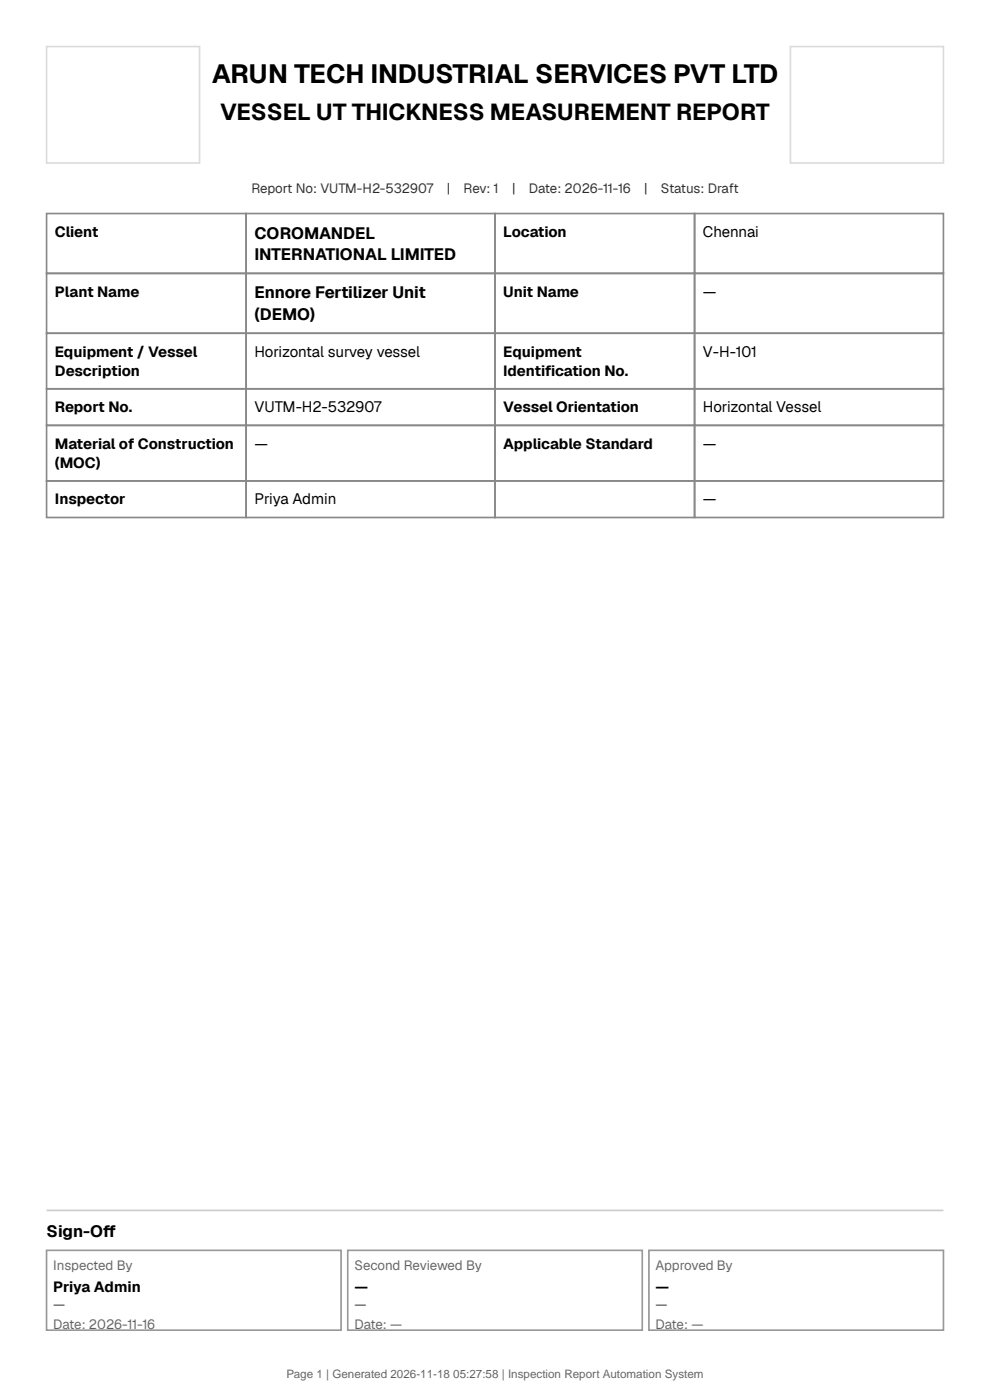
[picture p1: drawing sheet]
<svg xmlns="http://www.w3.org/2000/svg" width="210mm" height="297mm" viewBox="0 0 210 297" stroke-linecap="round" stroke-linejoin="round" font-family="sans-serif">
<defs><g id="words">
<text font-size="5.6" x="44.9" y="17.7">ARUN TECH INDUSTRIAL SERVICES PVT LTD</text>
<text font-size="4.9" x="46.7" y="25.4">VESSEL UT THICKNESS MEASUREMENT REPORT</text>
<g font-size="3.5">
<text x="54" y="50.6">COROMANDEL</text>
<text x="54" y="55.2">INTERNATIONAL LIMITED</text>
<text x="54" y="63.3">Ennore Fertilizer Unit</text>
<text x="54" y="67.9">(DEMO)</text>
<text x="9.9" y="262.4">Sign-Of</text>
<text x="21.8" y="262.4">f</text>
</g>
<g font-size="3.2">
<text x="11.6" y="50.3">Client</text>
<text x="106.8" y="50.3">Location</text>
<text x="149.1" y="50.3">Chennai</text>
<text x="11.6" y="63">Plant Name</text>
<text x="106.8" y="63">Unit Name</text>
<text x="149.1" y="63">—</text>
<text x="11.6" y="75.7">Equipment / Vessel</text>
<text x="54" y="75.7">Horizontal survey vessel</text>
<text x="106.8" y="75.7">Equipment</text>
<text x="149.1" y="75.7">V-H-101</text>
<text x="11.6" y="79.8">Description</text>
<text x="106.8" y="79.8">Identif</text>
<text x="115.5" y="79.8">ication No.</text>
<text x="11.6" y="87.4">Report No.</text>
<text x="54" y="87.4">VUTM-H2-532907</text>
<text x="106.8" y="87.4">Vessel Orientation</text>
<text x="149.1" y="87.4">Horizontal Vessel</text>
<text x="11.6" y="95.2">Material of Construction</text>
<text x="54" y="95.2">—</text>
<text x="106.8" y="95.2">Applicable Standard</text>
<text x="149.1" y="95.2">—</text>
<text x="11.6" y="99.3">(MOC)</text>
<text x="11.6" y="107">Inspector</text>
<text x="54" y="107">Priya Admin</text>
<text x="149.1" y="107">—</text>
<text x="11.3" y="274.1">Priya Admin</text>
<text x="75.2" y="274.1">—</text>
<text x="139.1" y="274.1">—</text>
</g>
<g font-size="2.8" fill="#333">
<text x="53.3" y="40.9">Report No: VUTM-H2-532907</text>
<text x="94.8" y="40.9">|</text>
<text x="98.3" y="40.9">Rev: 1</text>
<text x="108.6" y="40.9">|</text>
<text x="112.2" y="40.9">Date: 2026-11-16</text>
<text x="136.6" y="40.9">|</text>
<text x="140.2" y="40.9">Status: Draft</text>
</g>
<g font-size="2.8" fill="#666">
<text x="11.3" y="269.5">Inspected By</text>
<text x="75.2" y="269.5">Second Reviewed By</text>
<text x="139.1" y="269.5">Approved By</text>
<text x="11.3" y="281.8">Date: 2026-11-16</text>
<text x="75.2" y="281.8">Date: —</text>
<text x="139.1" y="281.8">Date: —</text>
</g>
<g font-size="2.8" fill="#444">
<text x="11.3" y="277.6">—</text>
<text x="75.2" y="277.6">—</text>
<text x="139.1" y="277.6">—</text>
</g>
<text font-size="2.5" fill="#666" x="60.8" y="292.4">Page 1 | Generated 2026-11-18 05:27:58 | Inspection Report Automation System</text>
</g></defs>
<path d="M9.9 9.9h32.4v24.7h-32.4zM167.7 9.9h32.4v24.7h-32.4z" fill="none" stroke="#ddd" stroke-width=".35"/>
<g fill="none" stroke="#888" stroke-width=".35">
<path d="M9.9 45.3h42.3v12.7h-42.3zM9.9 58h42.3v12.7h-42.3zM52.2 45.3h52.8v12.7h-52.8zM52.2 58h52.8v12.7h-52.8zM105 45.3h42.3v12.7h-42.3zM105 58h42.3v12.7h-42.3zM147.3 45.3h52.8v12.7h-52.8zM147.3 58h52.8v12.7h-52.8zM9.9 70.7h42.3v11.8h-42.3zM52.2 70.7h52.8v11.8h-52.8zM105 70.7h42.3v11.8h-42.3zM147.3 70.7h52.8v11.8h-52.8z"/>
<path d="M9.9 82.5h42.3v7.7h-42.3zM9.9 90.2h42.3v11.8h-42.3zM52.2 82.5h52.8v7.7h-52.8zM52.2 90.2h52.8v11.8h-52.8zM105 82.5h42.3v7.7h-42.3zM105 90.2h42.3v11.8h-42.3zM147.3 82.5h52.8v7.7h-52.8zM147.3 90.2h52.8v11.8h-52.8zM9.9 102h42.3v7.8h-42.3zM52.2 102h52.8v7.8h-52.8zM105 102h42.3v7.8h-42.3zM147.3 102h52.8v7.8h-52.8z"/>
</g>
<path d="M9.9 256.8h190.2" fill="none" stroke="#ccc" stroke-width=".35"/>
<path d="M9.9 265.3h62.5v16.9h-62.5zM73.8 265.3h62.4v16.9h-62.4zM137.6 265.3h62.5v16.9h-62.5z" fill="none" stroke="#999" stroke-width=".35"/>
<use href="#words"/>
</svg>
